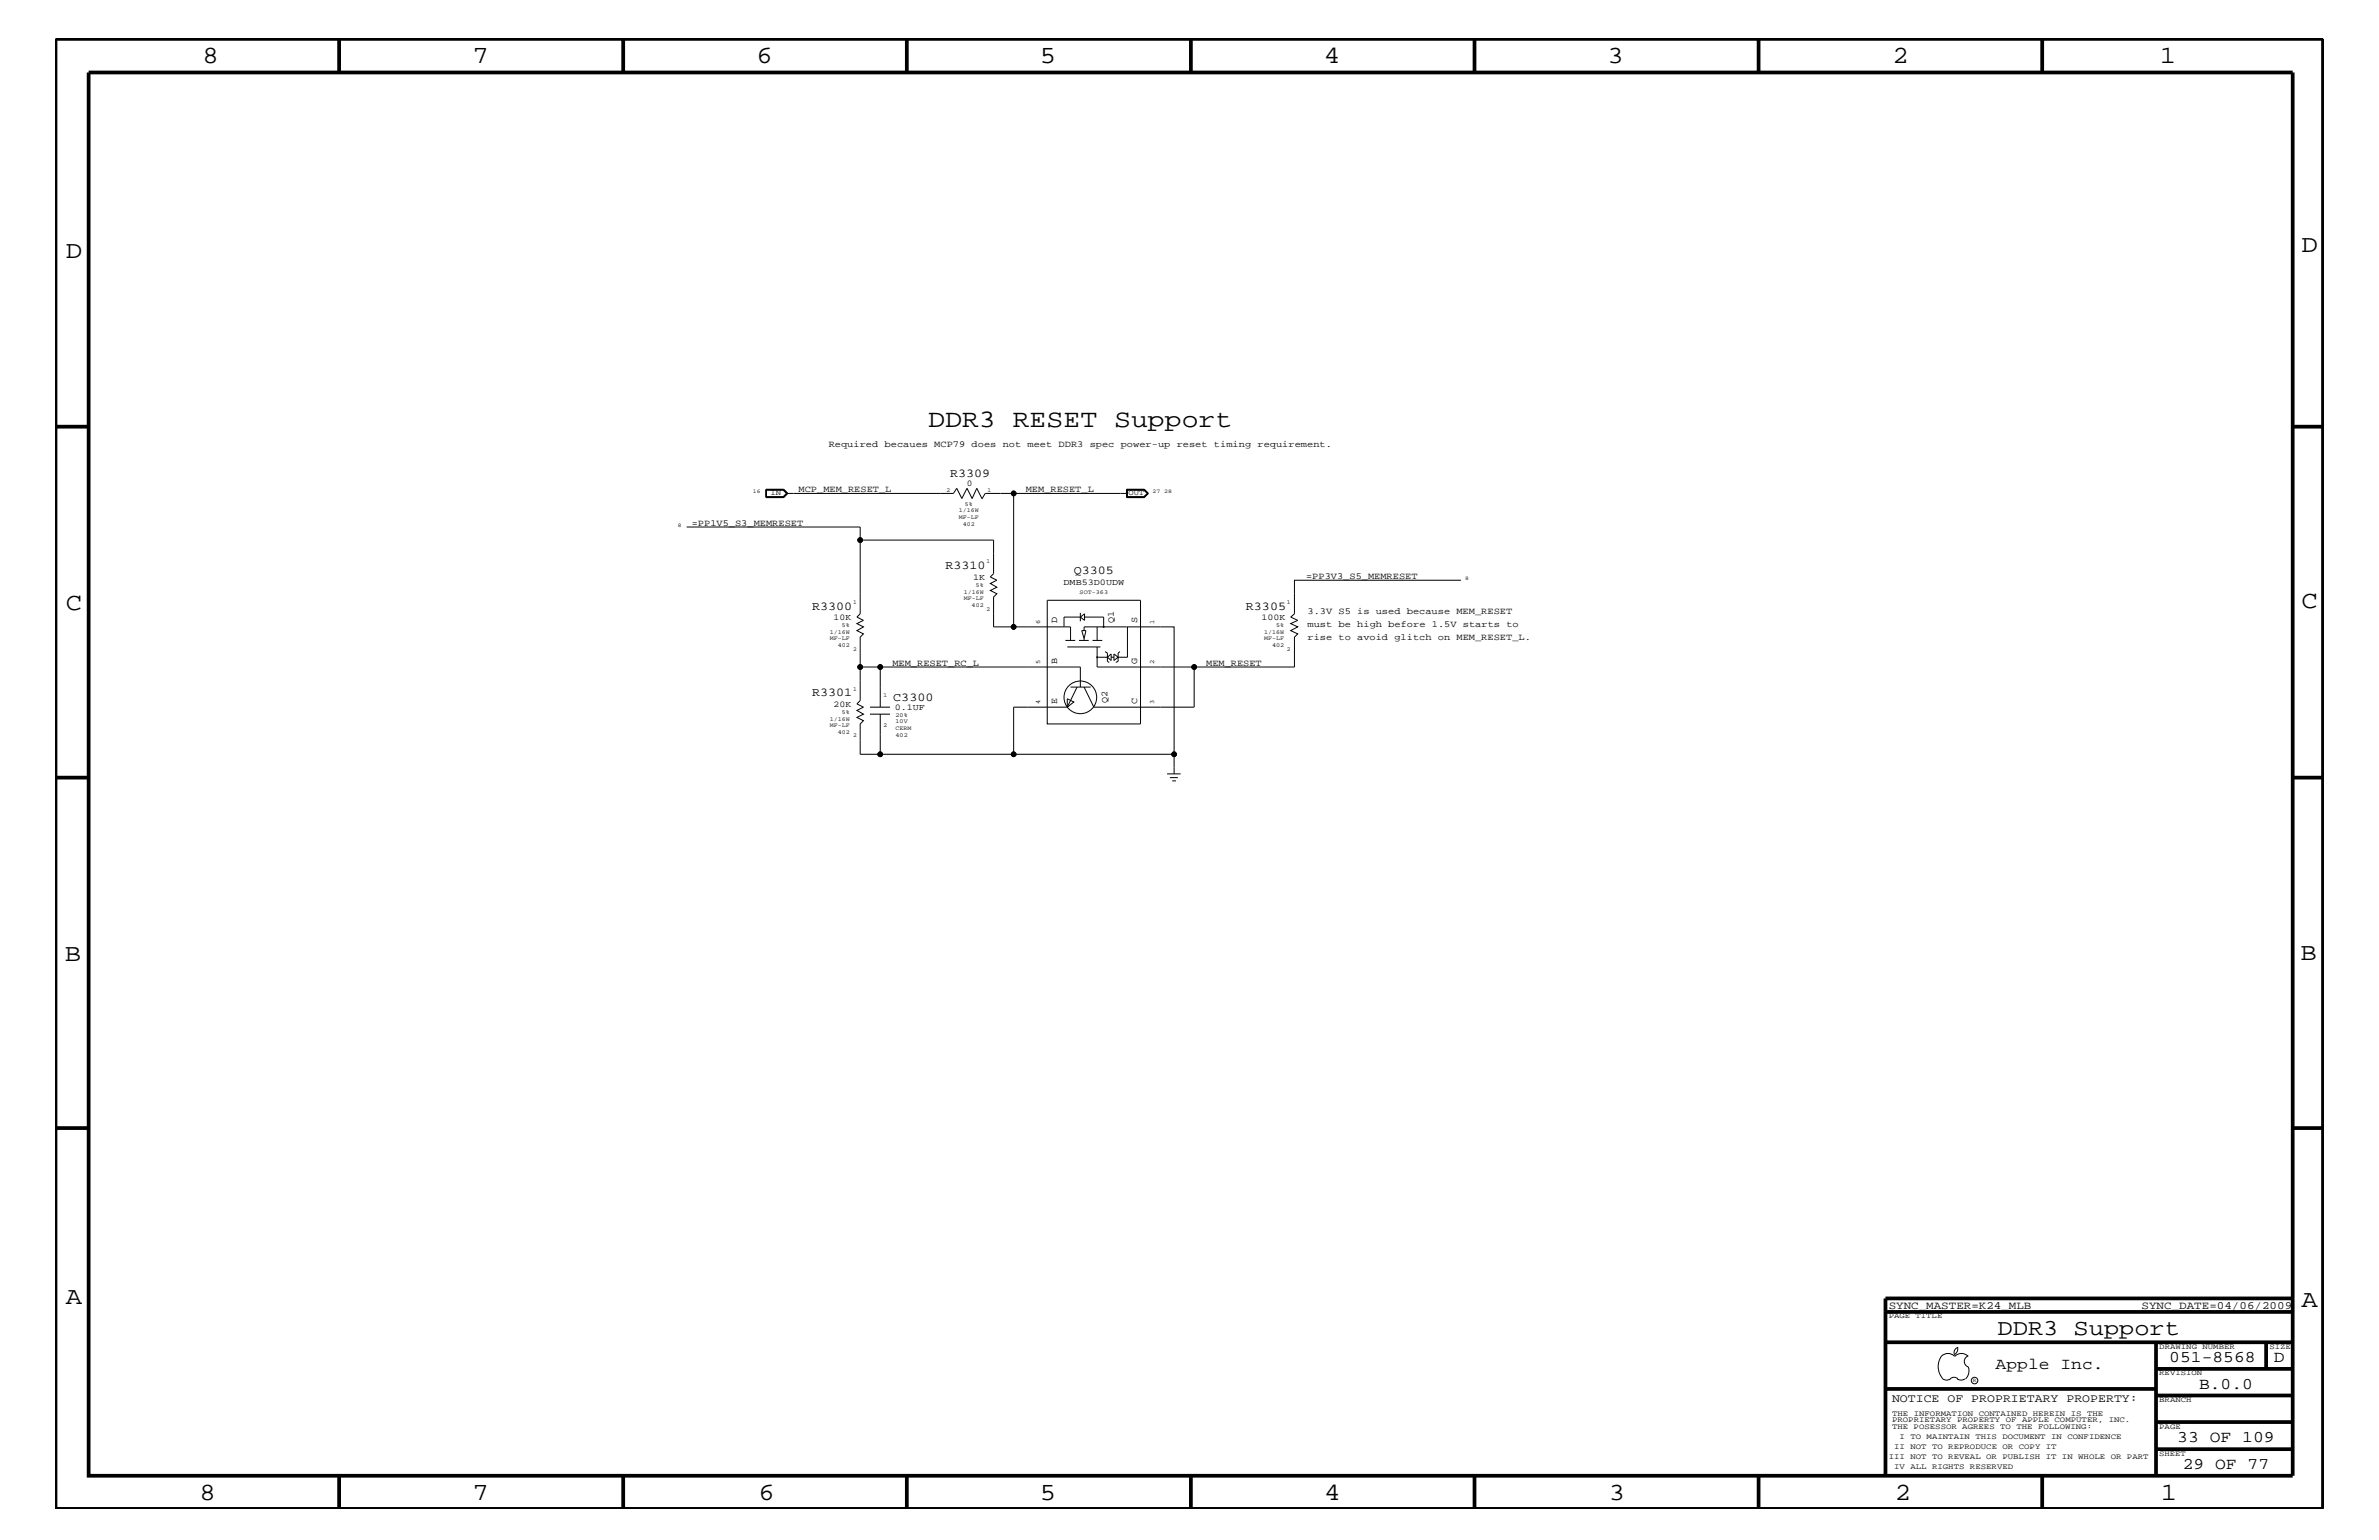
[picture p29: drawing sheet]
<svg xmlns="http://www.w3.org/2000/svg" width="432mm" height="279mm" viewBox="0 0 432 279" stroke-linecap="round" stroke-linejoin="round" font-family="sans-serif">
<defs><g id="words">
<text font-size="4.6" x="168.5" y="77.4">DDR3 RESET Support</text>
<g font-size="4.5">
<text x="36.7" y="11.5">8</text>
<text x="85.8" y="11.5">7</text>
<text x="137.3" y="11.5">6</text>
<text x="188.7" y="11.5">5</text>
<text x="240.3" y="11.5">4</text>
<text x="291.8" y="11.5">3</text>
<text x="343.5" y="11.5">2</text>
<text x="392" y="11.5">1</text>
<text x="11.9" y="46.8">D</text>
<text x="417.7" y="45.7">D</text>
<text x="11.9" y="110.6">C</text>
<text x="417.7" y="110.3">C</text>
<text x="11.8" y="174.3">B</text>
<text x="417.6" y="174.2">B</text>
<text x="11.9" y="236.7">A</text>
<text x="417.7" y="237.1">A</text>
<text x="36.2" y="272.1">8</text>
<text x="85.8" y="272.1">7</text>
<text x="137.7" y="272.1">6</text>
<text x="188.7" y="272.1">5</text>
<text x="240.4" y="272.1">4</text>
<text x="292" y="272.1">3</text>
<text x="343.9" y="272.1">2</text>
<text x="392.2" y="272.1">1</text>
</g>
<text font-size="4.1" x="362.6" y="242.3">DDR3 Support</text>
<g font-size="3">
<text x="362.2" y="248.4">Apple Inc.</text>
<text x="393.7" y="247.1">051-8568</text>
<text x="399.2" y="252">B.0.0</text>
<text x="412.7" y="247.1">D</text>
<text x="395.2" y="261.6">33 OF 109</text>
<text x="396.2" y="266.6">29 OF 77</text>
</g>
<g font-size="2.2">
<text x="172.5" y="86.5">R3309</text>
<text x="171.6" y="103.3">R3310</text>
<text x="194.9" y="104.1">Q3305</text>
<text x="147.4" y="110.6">R3300</text>
<text x="226.1" y="110.6">R3305</text>
<text x="147.4" y="126.4">R3301</text>
<text x="162.1" y="127.1">C3300</text>
</g>
<text font-size="2.1" x="343.4" y="254.4">NOTICE OF PROPRIETARY PROPERTY:</text>
<g font-size="2">
<text x="342.8" y="237.4">SYNC_MASTER=K24_MLB</text>
<text x="388.7" y="237.4">SYNC_DATE=04/06/2009</text>
</g>
<g font-size="1.7">
<text x="150.4" y="81.1">Required becaues MCP79 does not meet DDR3 spec power-up reset timing requirement.</text>
<text x="144.9" y="89.3">MCP_MEM_RESET_L</text>
<text x="186.2" y="89.3">MEM_RESET_L</text>
<text x="125.6" y="95.4">=PP1V5_S3_MEMRESET</text>
<text x="237.1" y="105">=PP3V3_S5_MEMRESET</text>
<text x="191.9" y="113.1" transform="rotate(-90 191.9 113.1)">D</text>
<text x="202.2" y="113.1" transform="rotate(-90 202.2 113.1)">Q1</text>
<text x="206.4" y="113.1" transform="rotate(-90 206.4 113.1)">S</text>
<text x="237.3" y="111.4">3.3V S5 is used because MEM_RESET</text>
<text x="237.3" y="113.7">must be high before 1.5V starts to</text>
<text x="237.3" y="116.2">rise to avoid glitch on MEM_RESET_L.</text>
<text x="162" y="120.8">MEM_RESET_RC_L</text>
<text x="191.9" y="120.4" transform="rotate(-90 191.9 120.4)">B</text>
<text x="206.4" y="120.4" transform="rotate(-90 206.4 120.4)">G</text>
<text x="218.9" y="120.8">MEM_RESET</text>
<text x="191.9" y="127.7" transform="rotate(-90 191.9 127.7)">E</text>
<text x="201" y="127.6" transform="rotate(-90 201 127.6)">Q2</text>
<text x="206.4" y="127.7" transform="rotate(-90 206.4 127.7)">C</text>
</g>
<g font-size="1.6">
<text x="175.5" y="88.2">0</text>
<text x="176.6" y="105.2">1K</text>
<text x="193" y="106.1">DMB53D0UDW</text>
<text x="151.3" y="112.5">10K</text>
<text x="228.9" y="112.5">100K</text>
<text x="151.3" y="128.2">20K</text>
<text x="162.4" y="128.9">0.1UF</text>
</g>
<g font-size="1.4">
<text x="139.9" y="89.9">IN</text>
<text x="204.8" y="89.9">OUT</text>
<text x="342.8" y="239.2">PAGE TITLE</text>
<text x="391.9" y="244.7">DRAWING NUMBER</text>
<text x="411.9" y="244.7">SIZE</text>
<text x="391.9" y="249.5">REVISION</text>
<text x="343.4" y="256.8">THE INFORMATION CONTAINED HEREIN IS THE</text>
<text x="391.9" y="254.4">BRANCH</text>
<text x="343.4" y="259.3">THE POSESSOR AGREES TO THE FOLLOWING:</text>
<text x="343.4" y="258">PROPRIETARY PROPERTY OF APPLE COMPUTER, INC.</text>
<text x="343.8" y="262.9">II NOT TO REPRODUCE OR COPY IT</text>
<text x="344.8" y="261.1">I TO MAINTAIN THIS DOCUMENT IN CONFIDENCE</text>
<text x="391.9" y="259.3">PAGE</text>
<text x="342.8" y="264.7">III NOT TO REVEAL OR PUBLISH IT IN WHOLE OR PART</text>
<text x="343.8" y="266.6">IV ALL RIGHTS RESERVED</text>
<text x="391.9" y="264.1">SHEET</text>
</g>
<g font-size="1.2">
<text x="188.8" y="113.1" transform="rotate(-90 188.8 113.1)">6</text>
<text x="209.5" y="113.1" transform="rotate(-90 209.5 113.1)">1</text>
<text x="188.8" y="120.4" transform="rotate(-90 188.8 120.4)">5</text>
<text x="209.5" y="120.4" transform="rotate(-90 209.5 120.4)">2</text>
<text x="188.8" y="127.7" transform="rotate(-90 188.8 127.7)">4</text>
<text x="209.5" y="127.7" transform="rotate(-90 209.5 127.7)">3</text>
</g>
<g font-size="1.1">
<text x="171.8" y="89.2">2</text>
<text x="179.2" y="89.2">1</text>
<text x="174" y="94.2">MF-LF</text>
<text x="174" y="92.9">1/16W</text>
<text x="174.8" y="95.4">402</text>
<text x="175.1" y="91.7">5%</text>
<text x="174.9" y="107.7">1/16W</text>
<text x="177.1" y="106.5">5%</text>
<text x="179.1" y="102.2">1</text>
<text x="196" y="107.7">SOT-363</text>
<text x="152.8" y="113.7">5%</text>
<text x="154.9" y="109.5">1</text>
<text x="174.9" y="108.9">MF-LF</text>
<text x="176.4" y="110.2">402</text>
<text x="179.1" y="110.8">2</text>
<text x="231.6" y="113.7">5%</text>
<text x="233.6" y="109.5">1</text>
<text x="150.6" y="115">1/16W</text>
<text x="150.6" y="116.2">MF-LF</text>
<text x="152.1" y="117.4">402</text>
<text x="154.9" y="118.1">2</text>
<text x="229.4" y="116.2">MF-LF</text>
<text x="229.4" y="115">1/16W</text>
<text x="230.9" y="117.4">402</text>
<text x="233.6" y="118.1">2</text>
<text x="154.9" y="125.3">1</text>
<text x="150.6" y="130.8">1/16W</text>
<text x="150.6" y="131.9">MF-LF</text>
<text x="152.8" y="129.6">5%</text>
<text x="160.4" y="131.9">2</text>
<text x="160.4" y="126.5">1</text>
<text x="162.6" y="130.2">20%</text>
<text x="162.6" y="131.3">10V</text>
<text x="152.1" y="133.2">402</text>
<text x="154.9" y="133.8">2</text>
<text x="162.6" y="133.6">402</text>
<text x="162.6" y="132.4">CERM</text>
</g>
<g font-size="1">
<text x="136.7" y="89.5">16</text>
<text x="209.2" y="89.5">27 28</text>
<text x="123" y="95.6">8</text>
<text x="265.9" y="105.3">8</text>
<text x="358.1" y="250.7">R</text>
</g>
</g></defs>
<g fill="none" stroke="#000" stroke-width=".18">
<path d="M124.6 95.6h31.5v2.4M139 88.8h3.2l.8 .7-.8 .8h-3.2zM139 88.8h3.2l.7 .7-.7 .7h-3.2M139.1 88.8v1.4M139.1 88.9h3.1l.5 .6M142.2 88.8l.6 .7-.6 .7M142.7 89.5l-.5 .6h-3.1M142.7 89.5h30.4l.6-.9 .9 1.9 .9-1.9 .9 1.9 .9-1.9 .9 1.9M184 89.5v24.2h10.3v2.5M204.5 88.8h3.2l.7 .7-.7 .8h-3.2zM204.5 90.2h3.2M204.5 88.8h3.2"/>
<path d="M204.6 88.8v1.4M204.6 88.9h3l.7 .6-.7 .6h-3zM204.6 89.5h-25.8l-.6 1M207.7 88.8l.7 .7-.7 .7M207.7 88.8l.6 .7M208.3 89.5l-.6 .7M184 113.7h-3.7v-5.4l.6-.6-1.2-.6 1.2-.6-1.2-.6 1.2-.6-1.2-.6 .6-.6v-6.1h-24.2v13.4l-.6 .6 1.2 .6-1.2 .5 1.2 .6-1.2 .7 1.2 .6-.6 .6v5.4h40v3.7M190.1 108.9h16.9v22.4h-16.9zM193.4 116.2h1.8M193.7 117.4h6M195.8 116.2h1.8M196.1 111.2v1.5"/>
<path d="M196.1 112l.8-.6v1.2zM196.1 112h-3v1.7M196.3 114.4h.8l-.3 1.5zM196.8 114.4v-.7h16.3v23.1M196.8 115.9v.3M196.9 112h3.4v1.7M198.3 116.2h1.8M199.1 119.2h1.9M199.1 113.7v2.5M200.6 118.2l.4 .3v1.5l.3 .2M201 119.2l.7-.6v1.2zM201.7 119.2h.5"/>
<path d="M202.2 118.6l.7 .6-.7 .6zM203.3 118.2l-.4 .3v1.5l-.4 .2M204.6 113.7v5.5h-1.7M265.2 105.3h-30.2v6.1l-.7 .6 1.2 .6-1.2 .5 1.2 .6-1.2 .7 1.2 .6-.5 .6v5.4h-35.9v-3.6M156.1 121v6.1l-.6 .6 1.2 .6-1.2 .6 1.2 .7-1.2 .6 1.2 .6-.6 .5v5.5h27.9M157.9 128.3h3.6M157.9 129.6h3.6M159.8 121v7.3M159.8 129.6v7.2M184 136.8h29.1v3.6M193.7 126.8l1.2 .6-1.2 .9zM193.7 128.3h-9.7v8.5"/>
<path d="M194.3 124.7h3.7M195.5 124.7l-1.8 3.6M216.7 121v7.3h-18.2l-1.7-3.6M211.8 140.4h2.5M212.3 141.1h1.5M212.8 141.7h.6M352.3 246.1a1.69 1.69 0 0 1 2.5 0 1.72 1.72 0 0 1 2.4 0M352.4 246a3.2 3.2 0 0 0 .4 4.3l.8 .1 .4-.2M354 250.2l.7-.3 .7 .3M355.2 250.2l.7 .2 .7-.2M355.3 244.4v.3a1.18 1.18 0 0 1-.6 1.1M355.4 244.4a.99 .99 0 0 0-.6 1.4"/>
<path d="M357.2 246a1.04 1.04 0 0 0-.7 1 1.04 1.04 0 0 0 .7 1M357.3 248l.1 .7a2.11 2.11 0 0 1-.6 1.5"/>
<circle cx="156.1" cy="98" r=".42"/>
<circle cx="184" cy="89.5" r=".42"/>
<circle cx="184" cy="113.7" r=".42"/>
<circle cx="199.1" cy="119.2" r=".08"/>
<circle cx="200.3" cy="113.7" r=".08"/>
<circle cx="156.1" cy="121" r=".42"/>
<circle cx="159.8" cy="136.8" r=".42"/>
<circle cx="159.8" cy="121" r=".42"/>
<circle cx="184" cy="136.8" r=".42"/>
<circle cx="196.1" cy="126.5" r="2.96"/>
<circle cx="213.1" cy="136.8" r=".42"/>
<circle cx="216.7" cy="121" r=".42"/>
<circle cx="358.4" cy="250.5" r=".59"/>
</g>
<g fill="none" stroke="#000" stroke-width=".68" stroke-linecap="butt">
<path d="M10.1 7.1h411.5v266.7h-411.5zM16.1 13.2h400v254.5h-400zM61.6 7.1v6.1M113.1 7.1v6.1M164.6 7.1v6.1M216.2 7.1v6.1M267.6 7.1v6.1M319.2 7.1v6.1M370.7 7.1v6.1M10.1 77.4h6M416.1 77.4h5.5M10.1 141.1h6"/>
<path d="M416.1 141.1h5.5M10.1 204.7h6M416.1 204.7h5.5M342.2 238h73.9M416.1 235.6h-73.9v32.1M342.2 243.5h73.9M342.2 252h49.1M391.3 243.5v24.2M391.3 258h24.8M391.3 253.2h24.8M391.3 248.4h24.8M411.3 243.5v4.9"/>
<path d="M61.6 267.7v6.1M113.1 267.7v6.1M164.6 267.7v6.1M216.2 268v5.8M267.6 267.7v6.1M319.2 267.7v6.1M370.7 267.7v6.1M391.3 262.9h24.8"/>
</g>
<g fill="#000">
<circle cx="156.1" cy="98" r=".42"/>
<circle cx="184" cy="89.5" r=".42"/>
<circle cx="184" cy="113.7" r=".42"/>
<circle cx="156.1" cy="121" r=".42"/>
<circle cx="159.8" cy="136.8" r=".42"/>
<circle cx="159.8" cy="121" r=".42"/>
<circle cx="184" cy="136.8" r=".42"/>
<circle cx="213.1" cy="136.8" r=".42"/>
<circle cx="216.7" cy="121" r=".42"/>
</g>
<use href="#words"/>
</svg>
